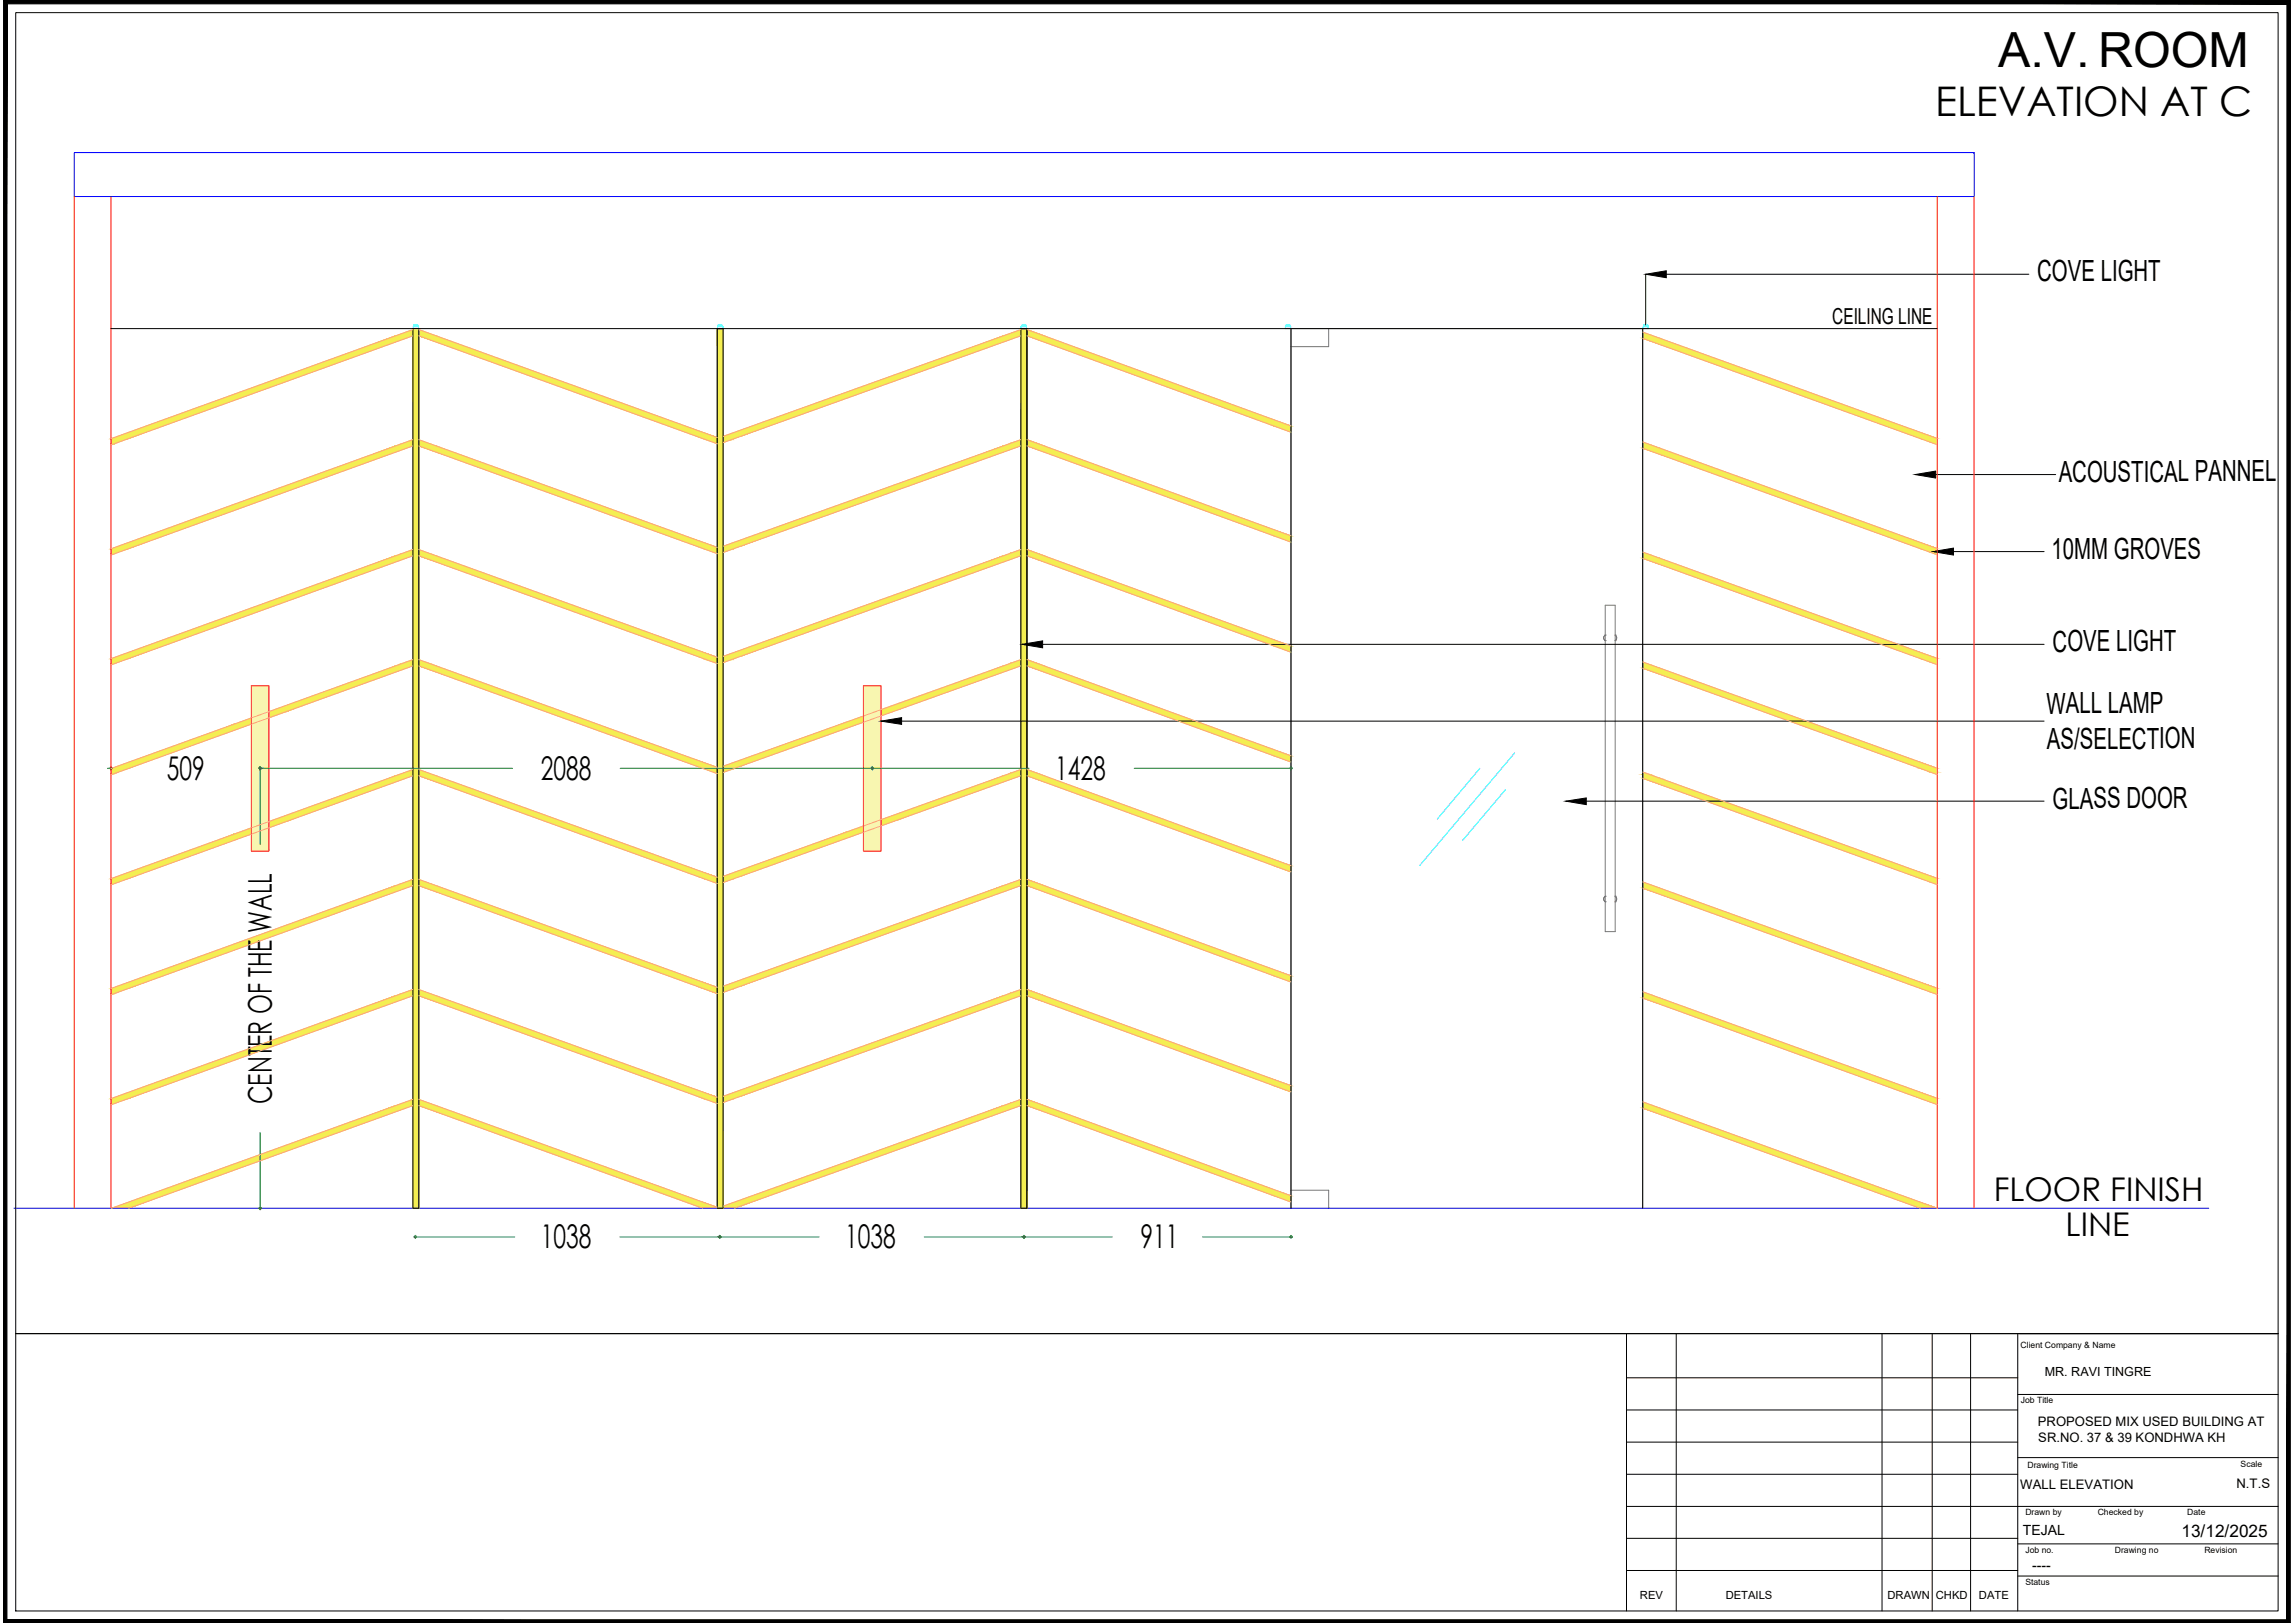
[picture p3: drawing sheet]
<svg xmlns="http://www.w3.org/2000/svg" width="420mm" height="297mm" viewBox="0 0 420 297" stroke-linecap="round" stroke-linejoin="round" font-family="sans-serif">
<defs><g id="words">
<text font-size="8.9" x="365.8" y="12.3">A.V. ROOM</text>
<text font-size="7.5" x="354.3" y="21.2">ELEVATION AT C</text>
<g font-size="6">
<text x="30.5" y="142.7">509</text>
<text x="99" y="142.7">2088</text>
<text x="193.2" y="142.7">1428</text>
<text x="49.7" y="202.1" transform="rotate(-90 49.7 202.1)">CENTER OF THE WALL</text>
<text x="365" y="219.8">FLOOR FINISH</text>
<text x="378.2" y="226.2">LINE</text>
<text x="99" y="228.5">1038</text>
<text x="154.7" y="228.5">1038</text>
<text x="208.8" y="228.5">911</text>
</g>
<g font-size="5.3">
<text x="373" y="51.5">COVE LIGHT</text>
<text x="376.9" y="88.2">ACOUSTICAL PANNEL</text>
<text x="375.6" y="102.3">10MM GROVES</text>
<text x="375.8" y="119.2">COVE LIGHT</text>
<text x="374.7" y="130.6">WALL LAMP</text>
<text x="374.7" y="137">AS/SELECTION</text>
<text x="375.8" y="148">GLASS DOOR</text>
</g>
<text font-size="4" x="335.4" y="59.4">CEILING LINE</text>
<text font-size="3.2" x="399.4" y="281.3">13/12/2025</text>
<g font-size="2.6">
<text x="370.3" y="280.9">TEJAL</text>
<text x="372" y="287.4">----</text>
</g>
<g font-size="2.4">
<text x="373.1" y="261">PROPOSED MIX USED BUILDING AT</text>
<text x="373.2" y="263.8">SR.NO. 37 &amp; 39 KONDHWA KH</text>
<text x="369.9" y="272.6">WALL ELEVATION</text>
<text x="409.4" y="272.3">N.T.S</text>
</g>
<text font-size="2.3" x="374.4" y="251.9">MR. RAVI TINGRE</text>
<g font-size="2.1">
<text x="300.2" y="292.6">REV</text>
<text x="315.9" y="292.6">DETAILS</text>
<text x="345.6" y="292.6">DRAWN</text>
<text x="354.4" y="292.6">CHKD</text>
<text x="362.3" y="292.6">DATE</text>
</g>
<g font-size="1.6">
<text x="369.9" y="246.8">Client Company &amp; Name</text>
<text x="370" y="256.8">Job Title</text>
<text x="371.2" y="268.6">Drawing Title</text>
<text x="410.2" y="268.5">Scale</text>
<text x="370.8" y="277.3">Drawn by</text>
<text x="384" y="277.3">Checked by</text>
<text x="400.4" y="277.3">Date</text>
<text x="370.8" y="284.3">Job no.</text>
<text x="387.2" y="284.3">Drawing no</text>
<text x="403.6" y="284.3">Revision</text>
<text x="370.8" y="290.1">Status</text>
</g>
</g></defs>
<!-- layer: Y01 Hatching 01 -->
<g fill="#f4ee51" stroke="#f4ee51" stroke-width=".18">
<path d="M183.7 61.5l3.2-1.2v1.2z"/>
<path d="M188 61.5h3.1l45.2 16.5z"/>
<path d="M132.4 80.5h1.5l-1.5 .5z"/>
<path d="M185.3 81l1.6-.5v.5z"/>
<path d="M188 81.6h3.1l45.2 16.5z"/>
<path d="M132.4 100.6h1.5l-1.5 .5z"/>
<path d="M185.3 101.1l1.6-.5v.5z"/>
<path d="M188 101.7h3.1l45.2 16.5z"/>
<path d="M132.4 120.7h1.5l-1.5 .6z"/>
<path d="M185.3 121.3l1.6-.6v.6z"/>
<path d="M164.5 129.9l19.2-8h3.2z"/>
<path d="M154.9 132.2l3.2-1.2v1.2z"/>
<path d="M188 121.9h3.1l45.2 16.4z"/>
<path d="M132.4 140.8h1.5l-1.5 .6z"/>
<path d="M185.3 141.4l1.6-.6v.6z"/>
<path d="M164.5 150l19.2-8h3.2z"/>
<path d="M154.9 152.3l3.2-1.1v1.1z"/>
<path d="M132.4 160.9h1.5l-1.5 .6z"/>
<path d="M185.3 161.5l1.6-.6v.6z"/>
<path d="M188 162.1h3.1l45.2 16.5z"/>
<path d="M132.4 181.1h1.5l-1.5 .5z"/>
<path d="M185.3 181.6l1.6-.5v.5z"/>
<path d="M132.4 201.2h1.5l-1.5 .6z"/>
<path d="M185.3 201.8l1.6-.6v.6z"/>
<path d="M188 202.3h3.1l45.2 16.5z"/>
<path d="M300.7 60.8l3.2 1.1h-3.2z"/>
<path d="M300.7 80.9l1.4 .5h-1.4z"/>
<path d="M351.5 80.2h3.2v.7z"/>
<path d="M300.7 101l1.4 .5h-1.4z"/>
<path d="M351.5 100.4h3.2v.6z"/>
<path d="M300.7 121.1l1.4 .6h-1.4z"/>
<path d="M351.5 120.5h3.2v.6z"/>
<path d="M300.7 141.3l1.4 .5h-1.4z"/>
<path d="M351.5 140.6h3.2v.7z"/>
<path d="M300.7 161.4l1.4 .5h-1.4z"/>
<path d="M351.5 160.8h3.2v.6z"/>
<path d="M300.7 181.5l1.4 .5h-1.4z"/>
<path d="M351.5 180.9h3.2v.6z"/>
<path d="M300.7 201.7l1.4 .5h-1.4z"/>
<path d="M351.5 201h3.2v.7z"/>
<path d="M72.4 61.5l3.2-1.2v1.2z"/>
<path d="M76.7 60.3l3.1 1.2h-3.1z"/>
<path d="M73.5 81.2l2.1-.7v.7z"/>
<path d="M76.7 80.5l2 .7h-2z"/>
<path d="M128.1 80.1h3.2v.4z"/>
<path d="M20.3 80.3h3.2l-2.5 .9z"/>
<path d="M73.5 101.3l2.1-.7v.7z"/>
<path d="M76.7 100.6l2 .7h-2z"/>
<path d="M128.1 100.2h3.2v.4z"/>
<path d="M20.3 100.4h3.2l-2.5 .9z"/>
<path d="M73.5 121.4l2.1-.7v.7z"/>
<path d="M76.7 120.7l2 .7h-2z"/>
<path d="M128.1 120.3h3.2v.4z"/>
<path d="M20.3 120.6h3.2l-2.5 .8z"/>
<path d="M52.4 130.2l20-8.3h3.2z"/>
<path d="M42.9 132.5l3.1-1.1v1.1z"/>
<path d="M128.1 140.4h3.2v.3z"/>
<path d="M20.3 140.7h3.2l-2.5 .9z"/>
<path d="M72.4 142l3.2-1.2v1.2z"/>
<path d="M76.7 140.8l3.1 1.2h-3.1z"/>
<path d="M52.4 150.4l20-8.4h3.2z"/>
<path d="M42.9 152.6l3.1-1.1v1.1z"/>
<path d="M73.5 161.7l2.1-.8v.8z"/>
<path d="M76.7 160.9l2 .8h-2z"/>
<path d="M128.1 160.6h3.2v.3z"/>
<path d="M20.3 160.8h3.2l-2.5 .9z"/>
<path d="M73.5 181.8l2.1-.7v.7z"/>
<path d="M76.7 181.1l2 .7h-2z"/>
<path d="M20.3 180.9h3.2l-2.5 .9z"/>
<path d="M128.1 200.8h3.2v.3z"/>
<path d="M20.3 201.1h3.2l-2.5 .9z"/>
<path d="M72.4 202.3l3.2-1.1v1.1z"/>
<path d="M76.7 201.2l3.1 1.1h-3.1z"/>
<path d="M188 60.3l3.1 1.2zM188 60.3l3.1 1.2h-3.1z"/>
<path d="M188 61.5l45.2 16.5h3.1zM233.2 78h3.1v1.1z"/>
<path d="M135.6 79.9l51.3-18.4h-3.2zM132.4 79.9l51.3-18.4-48.1 18.4z"/>
<path d="M132.4 79.9l1.5 .6 1.7-.6zM132.4 79.9l1.5 .6h-1.5z"/>
<path d="M188 80.5l3.1 1.1zM188 80.5l3.1 1.1h-3.1z"/>
<path d="M185.3 81l1.6 .6v-.6zM183.7 81.6l1.6-.6 1.6 .6z"/>
<path d="M188 81.6l45.2 16.5h3.1zM233.2 98.1h3.1v1.1z"/>
<path d="M135.6 100l51.3-18.4h-3.2zM132.4 100l51.3-18.4-48.1 18.4z"/>
<path d="M132.4 100l1.5 .6 1.7-.6zM132.4 100l1.5 .6h-1.5z"/>
<path d="M188 100.6l3.1 1.1zM188 100.6l3.1 1.1h-3.1z"/>
<path d="M185.3 101.1l1.6 .6v-.6zM183.7 101.7l1.6-.6 1.6 .6z"/>
<path d="M188 101.7l45.2 16.5h3.1zM233.2 118.2h3.1v1.2z"/>
<path d="M135.6 120.1l51.3-18.4h-3.2zM132.4 120.1l51.3-18.4-48.1 18.4z"/>
<path d="M132.4 120.1l1.5 .6 1.7-.6zM132.4 120.1l1.5 .6h-1.5z"/>
<path d="M188 120.7l3.1 1.2zM188 120.7l3.1 1.2h-3.1z"/>
<path d="M185.3 121.3l1.6 .6v-.6zM183.7 121.9l1.6-.6 1.6 .6z"/>
<path d="M161.3 129.9h3.2l19.2-8zM161.3 129.9h3.2l-3.2 1.1z"/>
<path d="M188 121.9l45.2 16.4h3.1zM233.2 138.3h3.1v1.2z"/>
<path d="M135.6 140.2l22.5-8h-3.2zM132.4 140.2l22.5-8-19.3 8z"/>
<path d="M132.4 140.2l1.5 .6 1.7-.6zM132.4 140.2l1.5 .6h-1.5z"/>
<path d="M188 140.8l3.1 1.2zM188 140.8l3.1 1.2h-3.1z"/>
<path d="M185.3 141.4l1.6 .6v-.6zM183.7 142l1.6-.6 1.6 .6z"/>
<path d="M161.3 150h3.2l19.2-8zM161.3 150h3.2l-3.2 1.2z"/>
<path d="M188 142l48.3 16.4-45.2-16.4zM188 142l48.3 16.4h-3.1z"/>
<path d="M233.2 158.4l3.1 1.2zM233.2 158.4h3.1v1.2z"/>
<path d="M135.6 160.4l22.5-8.1h-3.2zM132.4 160.4l22.5-8.1-19.3 8.1z"/>
<path d="M132.4 160.4l1.5 .5 1.7-.5zM132.4 160.4l1.5 .5h-1.5z"/>
<path d="M188 160.9l3.1 1.2zM188 160.9l3.1 1.2h-3.1z"/>
<path d="M185.3 161.5l1.6 .6v-.6zM183.7 162.1l1.6-.6 1.6 .6z"/>
<path d="M188 162.1l45.2 16.5h3.1zM233.2 178.6h3.1v1.1z"/>
<path d="M135.6 180.5l51.3-18.4h-3.2zM132.4 180.5l51.3-18.4-48.1 18.4z"/>
<path d="M132.4 180.5l1.5 .6 1.7-.6zM132.4 180.5l1.5 .6h-1.5z"/>
<path d="M188 181.1l3.1 1.1zM188 181.1l3.1 1.1h-3.1z"/>
<path d="M185.3 181.6l1.6 .6v-.6zM183.7 182.2l1.6-.6 1.6 .6z"/>
<path d="M188 182.2l48.3 16.5-45.2-16.5zM188 182.2l48.3 16.5h-3.1z"/>
<path d="M233.2 198.7l3.1 1.1zM233.2 198.7h3.1v1.1z"/>
<path d="M135.6 200.6l51.3-18.4h-3.2zM132.4 200.6l51.3-18.4-48.1 18.4z"/>
<path d="M132.4 200.6l1.5 .6 1.7-.6zM132.4 200.6l1.5 .6h-1.5z"/>
<path d="M188 201.2l3.1 1.1zM188 201.2l3.1 1.1h-3.1z"/>
<path d="M185.3 201.8l1.6 .5v-.5zM183.7 202.3l1.6-.5 1.6 .5z"/>
<path d="M188 202.3l45.2 16.5h3.1zM233.2 218.8h3.1v1.2z"/>
<path d="M135.6 220.8l51.3-18.5h-3.2zM132.4 220.8l51.3-18.5-48.1 18.5z"/>
<path d="M132.4 220.8l2.1 .3 1.1-.3zM132.4 220.8l2.1 .3h-2.1z"/>
<path d="M300.7 61.9l54 18.3-50.8-18.3zM300.7 61.9l54 18.3h-3.2z"/>
<path d="M351.5 80.2l1.8 .7h1.4zM353.3 80.9h1.4v.5z"/>
<path d="M300.7 81.4l3.2 .6-1.8-.6zM300.7 81.4l3.2 .6h-3.2z"/>
<path d="M300.7 82l54 18.4-50.8-18.4zM300.7 82l54 18.4h-3.2z"/>
<path d="M351.5 100.4l1.8 .6h1.4zM353.3 101h1.4v.5z"/>
<path d="M300.7 101.5l3.2 .7-1.8-.7zM300.7 101.5l3.2 .7h-3.2z"/>
<path d="M300.7 102.2l54 18.3-50.8-18.3zM300.7 102.2l54 18.3h-3.2z"/>
<path d="M351.5 120.5l1.8 .6h1.4zM353.3 121.1h1.4v.6z"/>
<path d="M300.7 121.7l3.2 .6-1.8-.6zM300.7 121.7l3.2 .6h-3.2z"/>
<path d="M300.7 122.3l54 18.3-50.8-18.3zM300.7 122.3l54 18.3h-3.2z"/>
<path d="M351.5 140.6l1.8 .7h1.4zM353.3 141.3h1.4v.5z"/>
<path d="M300.7 141.8l3.2 .6-1.8-.6zM300.7 141.8l3.2 .6h-3.2z"/>
<path d="M300.7 142.4l54 18.4-50.8-18.4zM300.7 142.4l54 18.4h-3.2z"/>
<path d="M351.5 160.8l1.8 .6h1.4zM353.3 161.4h1.4v.5z"/>
<path d="M300.7 161.9l3.2 .6-1.8-.6zM300.7 161.9l3.2 .6h-3.2z"/>
<path d="M300.7 162.5l54 18.4-50.8-18.4zM300.7 162.5l54 18.4h-3.2z"/>
<path d="M351.5 180.9l1.8 .6h1.4zM353.3 181.5h1.4v.5z"/>
<path d="M300.7 182l3.2 .7-1.8-.7zM300.7 182l3.2 .7h-3.2z"/>
<path d="M300.7 182.7l54 18.3-50.8-18.3zM300.7 182.7l54 18.3h-3.2z"/>
<path d="M351.5 201l1.8 .7h1.4zM353.3 201.7h1.4v.5z"/>
<path d="M300.7 202.2l3.2 .6-1.8-.6zM300.7 202.2l3.2 .6h-3.2z"/>
<path d="M300.7 202.8l54 18.3-50.8-18.3zM300.7 202.8l54 18.3h-3.2z"/>
<path d="M76.7 61.5l54.6 18.6-51.5-18.6zM76.7 61.5l54.6 18.6h-3.2z"/>
<path d="M23.5 80.3l52.1-18.8h-3.2zM20.3 80.3l52.1-18.8-48.9 18.8z"/>
<path d="M128.1 80.1l1.1 .4h2.1zM129.2 80.5h2.1v.7z"/>
<path d="M20.3 80.3v.9h.7zM20.3 81.2h.7l-.7 .2z"/>
<path d="M76.7 81.2l3.1 .4-1.1-.4zM76.7 81.2l3.1 .4h-3.1z"/>
<path d="M73.5 81.2l2.1 .4v-.4zM72.4 81.6l1.1-.4 2.1 .4z"/>
<path d="M76.7 81.6l54.6 18.6-51.5-18.6zM76.7 81.6l54.6 18.6h-3.2z"/>
<path d="M23.5 100.4l52.1-18.8h-3.2zM20.3 100.4l52.1-18.8-48.9 18.8z"/>
<path d="M128.1 100.2l1.1 .4h2.1zM129.2 100.6h2.1v.7z"/>
<path d="M20.3 100.4v.9h.7zM20.3 101.3h.7l-.7 .3z"/>
<path d="M73.5 101.3l2.1 .4v-.4zM72.4 101.7l1.1-.4 2.1 .4z"/>
<path d="M76.7 101.3l3.1 .4-1.1-.4zM76.7 101.3l3.1 .4h-3.1z"/>
<path d="M76.7 101.7l54.6 18.6-51.5-18.6zM76.7 101.7l54.6 18.6h-3.2z"/>
<path d="M23.5 120.6l52.1-18.9h-3.2zM20.3 120.6l52.1-18.9-48.9 18.9z"/>
<path d="M128.1 120.3l1.1 .4h2.1zM129.2 120.7h2.1v.7z"/>
<path d="M20.3 120.6v.8h.7zM20.3 121.4h.7l-.7 .3z"/>
<path d="M73.5 121.4l2.1 .5v-.5zM72.4 121.9l1.1-.5 2.1 .5z"/>
<path d="M76.7 121.4l3.1 .5-1.1-.5zM76.7 121.4l3.1 .5h-3.1z"/>
<path d="M49.2 130.2h3.2l20-8.3zM49.2 130.2h3.2l-3.2 1.2z"/>
<path d="M76.7 121.9l54.6 18.5-51.5-18.5zM76.7 121.9l54.6 18.5h-3.2z"/>
<path d="M128.1 140.4l.7 .3h2.5zM128.8 140.7h2.5v.9z"/>
<path d="M23.5 140.7l22.5-8.2h-3.1zM20.3 140.7l22.6-8.2-19.4 8.2z"/>
<path d="M20.3 140.7v.9h.7zM20.3 141.6h.7l-.7 .2z"/>
<path d="M49.2 150.4h3.2l20-8.4zM49.2 150.4h3.2l-3.2 1.1z"/>
<path d="M76.7 142l54.6 18.6-51.5-18.6zM76.7 142l54.6 18.6h-3.2z"/>
<path d="M23.5 160.8l22.5-8.2h-3.1zM20.3 160.8l22.6-8.2-19.4 8.2z"/>
<path d="M128.1 160.6l1.1 .3h2.1zM129.2 160.9h2.1v.8z"/>
<path d="M20.3 160.8v.9h.7zM20.3 161.7h.7l-.7 .3z"/>
<path d="M73.5 161.7l2.1 .4v-.4zM72.4 162.1l1.1-.4 2.1 .4z"/>
<path d="M76.7 161.7l3.1 .4-1.1-.4zM76.7 161.7l3.1 .4h-3.1z"/>
<path d="M76.7 162.1l54.6 18.6-51.5-18.6zM76.7 162.1l54.6 18.6h-3.2z"/>
<path d="M23.5 180.9l52.1-18.8h-3.2zM20.3 180.9l52.1-18.8-48.9 18.8z"/>
<path d="M128.1 180.7l3.2 1.1zM128.1 180.7h3.2v1.1z"/>
<path d="M20.3 180.9v.9h.7zM20.3 181.8h.7l-.7 .3z"/>
<path d="M76.7 181.8l3.1 .4-1.1-.4zM76.7 181.8l3.1 .4h-3.1z"/>
<path d="M73.5 181.8l2.1 .4v-.4zM72.4 182.2l1.1-.4 2.1 .4z"/>
<path d="M76.7 182.2l54.6 18.6-51.5-18.6zM76.7 182.2l54.6 18.6h-3.2z"/>
<path d="M128.1 200.8l.7 .3h2.5zM128.8 201.1h2.5v.9z"/>
<path d="M23.5 201.1l52.1-18.9h-3.2zM20.3 201.1l52.1-18.9-48.9 18.9z"/>
<path d="M20.3 201.1v.9h.7zM20.3 202h.7l-.7 .2z"/>
<path d="M76.7 202.3l54.6 18.7-51.5-18.7zM76.7 202.3l54.6 18.7h-3.2z"/>
<path d="M128.1 221l3.2 .1v-.1zM128.1 221l3.2 .1h-2.6z"/>
<path d="M23.6 221.1l52-18.8h-3.2zM20.4 221.1l52-18.8-48.8 18.8z"/>
<path d="M186.9 60.1l1.1 161v-161zM186.9 60.1l1.1 161h-1.1z"/>
<path d="M131.3 60.1l1.1 161v-161zM131.3 60.1l1.1 161h-1.1z"/>
<path d="M75.6 60.1l1.1 161v-161zM75.6 60.1l1.1 161h-1.1z"/>
</g>
<!-- layer: 0 -->
<g fill="none" stroke="#767676" stroke-width=".18">
<path d="M236.3 60.1h64.4v161h-64.4zM243.2 60.1v3.3h-6.9M293.9 117.2h.1M293.9 116.2h.1M293.9 116.2l-.3 .5v.3l.3 .2M293.9 110.8h1.8v59.7h-1.8zM295.7 117.2h.1M295.7 116.2h.1M295.7 116.2l.3 .5-.3 .5M293.9 165h.1M293.9 164h.1M293.9 164l-.3 .5v.2l.3 .3"/>
<path d="M295.7 165h.1M295.7 164h.1M295.7 164l.3 .5-.3 .5M236.3 217.8h6.9v3.3"/>
</g>
<path d="M75.6 60.1v.2M75.6 61.5v159.6M76.7 60.1v.2M76.7 61.5v159.6M131.3 60.1v161M132.4 60.1v161M186.9 60.1v161M188 60.1v161M236.3 60.1v161M300.7 60.1v161" fill="none" stroke="#000" stroke-width=".18"/>
<!-- layer: B02 Beams and Slabs -->
<path d="M13.6 27.9h347.8v8.1h-347.8zM2.5 221.1h401.9" fill="none" stroke="#00f" stroke-width=".18"/>
<!-- layer: 0 -->
<g fill="none" stroke="#0ff" stroke-width=".18">
<path d="M75.6 59.7h1v.4h-1zM75.7 59.7v-.2h.8v.2M131.4 59.7h.9v.4h-.9zM131.4 59.7v-.2h.8v.2M186.9 59.7h1v.4h-1zM187.1 59.7v-.2h.7v.2M235.3 59.7h1v.4h-1zM235.4 59.7v-.2h.8v.2M300.8 59.7h1v.4h-1zM300.9 59.7v-.2h.8v.2M75.6 60.1h1.1zM131.3 60.1h1.1z"/>
<path d="M186.9 60.1h1.1zM235.2 60.1h1.1zM300.7 60.1h1.1z"/>
</g>
<!-- layer: U02 Notes-General Scale 1 -->
<path d="M301.3 50.2l3.8-.6v1.2zM350.6 86.9l3.8-.7v1.3zM187.1 117.9l3.8-.6v1.3zM353.9 101l3.7-.7v1.3zM161.3 132l3.8-.7v1.3zM286.6 146.6l3.8-.6v1.3z" fill="#000" stroke="#000" stroke-width=".18"/>
<path d="M301.3 50.2v9.3M305.1 50.2h66.3M354.4 86.9h21.9M190.9 117.9h183.3M357.6 101h16.6M165.1 132h209.1M290.4 146.6h83.8" fill="none" stroke="#000" stroke-width=".18"/>
<!-- layer: glass -->
<path d="M277.3 137.8l-17.4 20.6M270.9 140.6l-7.8 9.3M275.6 144.6l-7.8 9.2" fill="none" stroke="#00bfff" stroke-width=".18"/>
<!-- layer: wall -->
<path d="M75.6 60.1h1.1v161h-1.1zM131.3 60.1h1.1v161h-1.1zM186.9 60.1h1.1v161h-1.1z" fill="none" stroke="#000" stroke-width=".18"/>
<!-- layer: T01 Dimenstions Scale 01 -->
<g fill="none" stroke="#009525" stroke-width=".18">
<path d="M20.3 140.4v.2h-.6M20.6 140.6h-.3v.3M47.6 140.4v.2M47.6 141v13.5M47.9 140.6h-.3v.3v-.3h-.2h46.4M113.5 140.6h74.9M159.4 140.6h.3v-.2v.5v-.3h.3M236.3 140.4v.2h-28.7M236.6 140.6h-.3v.3M47.6 207.2v13.6M47.4 221.1h.2v.3M47.6 220.9v.2h.3"/>
<path d="M76 226.1v.3h-.3M76.3 226.4h-.3v.2M76.3 226.4h17.9M113.5 226.4h36.4M131.4 226.4h.3v-.3v.5v-.2h.3M169.2 226.4h34.4M187.2 226.4h.3v-.3v.5v-.2h.2M236.3 226.1v.3h-16.1M236.6 226.4h-.3v.2"/>
<circle cx="20.3" cy="140.6" r=".19"/>
<circle cx="47.6" cy="140.6" r=".19"/>
<circle cx="159.7" cy="140.6" r=".19"/>
<circle cx="236.4" cy="140.6" r=".19"/>
<circle cx="47.6" cy="221.1" r=".19"/>
<circle cx="76.1" cy="226.4" r=".19"/>
<circle cx="131.8" cy="226.4" r=".19"/>
<circle cx="187.5" cy="226.4" r=".19"/>
<circle cx="236.4" cy="226.4" r=".19"/>
</g>
<!-- layer: Y01 Hatching 01 -->
<g fill="#f8f6b0" stroke="#f8f6b0" stroke-width=".18">
<path d="M46 125.5l3.2 30.3v-30.3zM46 125.5l3.2 30.3h-3.2z"/>
<path d="M158.1 125.5l3.2 30.3v-30.3zM158.1 125.5l3.2 30.3h-3.2z"/>
</g>
<!-- layer: wall -->
<path d="M46 125.5h3.2v30.3h-3.2zM158.1 125.5h3.2v30.3h-3.2z" fill="none" stroke="#f00" stroke-width=".18"/>
<!-- layer: C02 Walls 01 -->
<path d="M13.6 36v185.1M20.3 36v185.1M354.7 36v185.1M361.4 36v185.1" fill="none" stroke="#f00" stroke-width=".18"/>
<path d="M20.3 60.1h334.4" fill="none" stroke="#000" stroke-width=".18"/>
<g fill="none" stroke="#ff9f7f" stroke-width=".18">
<path d="M75.6 60.3l-55.3 20M75.6 61.5l-55.3 19.9M76.7 60.3l54.6 19.8M76.7 61.5l54.6 19.7M186.9 60.3l-54.5 19.6M186.9 61.5l-54.5 19.5M188 60.3l48.3 17.7M188 61.5l48.3 17.6M300.7 60.8l54 19.4M300.7 61.9l54 19.5M75.6 80.5l-55.3 19.9M75.6 81.6l-55.3 20"/>
<path d="M76.7 80.5l54.6 19.7M76.7 81.6l54.6 19.7M186.9 80.5l-54.5 19.5M186.9 81.6l-54.5 19.5M188 80.5l48.3 17.6M188 81.6l48.3 17.6M300.7 80.9l54 19.5M300.7 82l54 19.5M75.6 100.6l-55.3 20M75.6 101.7l-55.3 20M76.7 100.6l54.6 19.7M76.7 101.7l54.6 19.7"/>
<path d="M186.9 100.6l-54.5 19.5M186.9 101.7l-54.5 19.6M188 100.6l48.3 17.6M188 101.7l48.3 17.7M300.7 101l54 19.5M300.7 102.2l54 19.5M75.6 120.7l-55.3 20M75.6 121.9l-55.3 19.9M76.7 120.7l54.6 19.7M76.7 121.9l54.6 19.7M186.9 120.7l-54.5 19.5M186.9 121.9l-54.5 19.5"/>
<path d="M188 120.7l48.3 17.6M188 121.9l48.3 17.6M300.7 121.1l54 19.5M300.7 122.3l54 19.5M75.6 140.8l-55.3 20M75.6 142l-55.3 20M76.7 140.8l54.6 19.8M76.7 142l54.6 19.7M186.9 140.8l-54.5 19.6M186.9 142l-54.5 19.5M188 140.8l48.3 17.6M188 142l48.3 17.6"/>
<path d="M300.7 141.3l54 19.5M300.7 142.4l54 19.5M75.6 160.9l-55.3 20M75.6 162.1l-55.3 20M76.7 160.9l54.6 19.8M76.7 162.1l54.6 19.7M186.9 160.9l-54.5 19.6M186.9 162.1l-54.5 19.5M188 160.9l48.3 17.7M188 162.1l48.3 17.6M300.7 161.4l54 19.5M300.7 162.5l54 19.5"/>
<path d="M75.6 181.1l-55.3 20M75.6 182.2l-55.3 20M76.7 181.1l54.6 19.7M76.7 182.2l54.6 19.8M186.9 181.1l-54.5 19.5M186.9 182.2l-54.5 19.6M188 181.1l48.3 17.6M188 182.2l48.3 17.6M300.7 181.5l54 19.5M300.7 182.7l54 19.5M75.6 201.2l-55.2 19.9M75.6 202.3l-52 18.8"/>
<path d="M76.7 201.2l54.6 19.8M76.7 202.3l52 18.8M186.9 201.2l-54.5 19.6M186.9 202.3l-52.4 18.8M188 201.2l48.3 17.6M188 202.3l48.3 17.7M300.7 201.7l54 19.4M300.7 202.8l50.8 18.3"/>
</g>
<!-- layer: S03 Title Block -->
<g fill="none" stroke="#000" stroke-width=".18">
<path d="M.7 .1h418.6v296.9h-418.6zM2.9 2.3h414.2v292.5h-414.2zM2.9 244.1h414.2M297.8 258h71.6M297.8 252.2h71.6M297.8 244.1v50.7M306.9 244.1v50.7M344.6 244.1v50.7M353.7 244.1v50.7M360.8 244.1v50.7M369.4 255.2h47.7M369.4 244.1v50.7"/>
<path d="M297.8 275.7h119.3M297.8 269.8h71.6M297.8 263.9h71.6M369.4 266.8h47.7M297.8 287.4h71.6M297.8 281.5h71.6M369.4 288.4h47.7M369.4 282.6h47.7"/>
</g>
<!-- layer: A01 Plot Boundary -->
<g fill="#000" stroke="#000" stroke-width=".18">
<path d="M.7 .1l.6 .6h417.4zM.7 .1h418.6l-.6 .6z"/>
<path d="M418.7 .7v295.7l.6-296.3zM419.3 .1v296.9l-.6-.6z"/>
<path d="M1.3 .7l-.6 296.3 .6-.6zM.7 .1l.6 .6-.6 296.3z"/>
<path d="M1.3 296.4l418 .6-.6-.6zM1.3 296.4l418 .6h-418.6z"/>
</g>
<use href="#words"/>
</svg>
